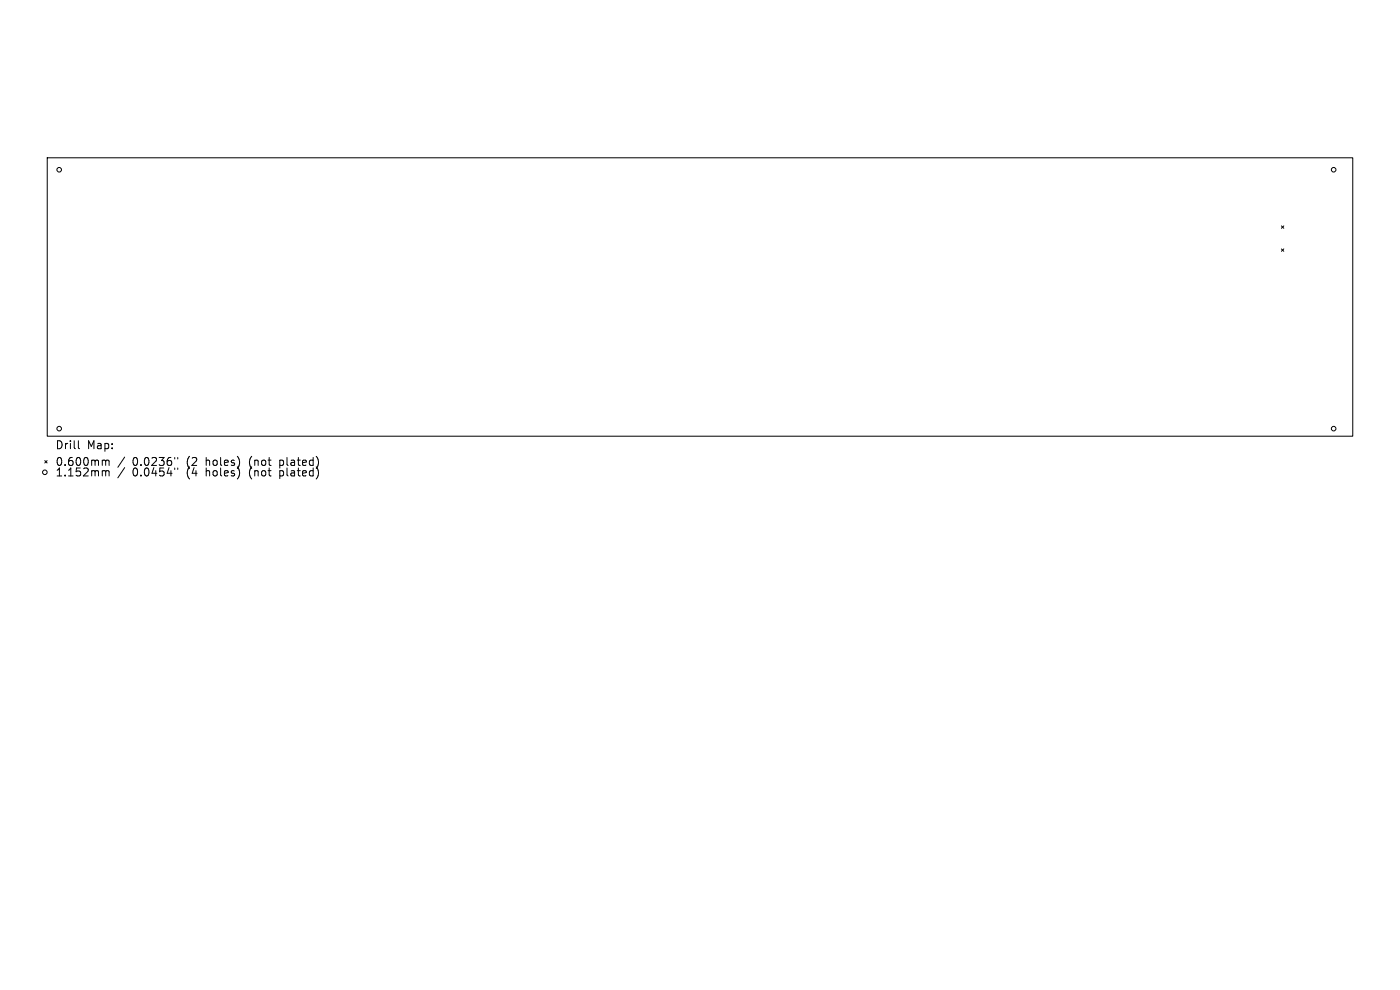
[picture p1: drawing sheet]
<svg xmlns="http://www.w3.org/2000/svg" width="297mm" height="210mm" viewBox="0 0 297 210" stroke-linecap="round" stroke-linejoin="round" font-family="sans-serif">
<defs><g id="words">
<g font-size="2.4">
<text x="11.7" y="95.5">Drill</text>
<text x="18.5" y="95.5">Map:</text>
<text x="11.7" y="99.1">0.600mm</text>
<text x="11.7" y="101.3">1.152mm</text>
<text x="28.1" y="99.1">0.0236&quot;</text>
<text x="28.1" y="101.3">0.0454&quot;</text>
<text x="39.7" y="99.1">(2</text>
<text x="39.7" y="101.3">(4</text>
<text x="43.9" y="99.1">holes)</text>
<text x="43.9" y="101.3">holes)</text>
<text x="53.3" y="99.1">(not</text>
<text x="53.3" y="101.3">(not</text>
<text x="59.9" y="99.1">plated)</text>
<text x="59.9" y="101.3">plated)</text>
</g>
</g></defs>
<g fill="none" stroke="#000" stroke-width=".21">
<path d="M10 33.5h277v59h-277zM271.8 47.9l.6 .5M271.8 52.8l.6 .5M272.4 47.9l-.6 .5M272.4 52.8l-.6 .5M9.5 97.7l.5 .5M10 97.7l-.5 .5M16.6 93.5v1.4l.3 .3M21.9 97.6l.4 .1 .1 .1M21.9 99.8l.4 .1 .1 .2M22.4 97.8l.3-.2 .4 .1v1M22.4 97.8v.9"/>
<path d="M26.4 97l-1.4 2.1M26.4 99.2l-1.4 2.2M37.1 97v.4M37.1 99.3v.3M37.7 97v.4M37.7 99.3v.3M22.4 100.1v.9M22.4 100.1l.3-.3 .4 .1v1.1"/>
<circle cx="12.6" cy="36" r=".49"/>
<circle cx="282.9" cy="36" r=".49"/>
<circle cx="12.6" cy="90.9" r=".49"/>
<circle cx="282.9" cy="90.9" r=".49"/>
<circle cx="9.5" cy="100.2" r=".49"/>
</g>
<use href="#words"/>
</svg>
